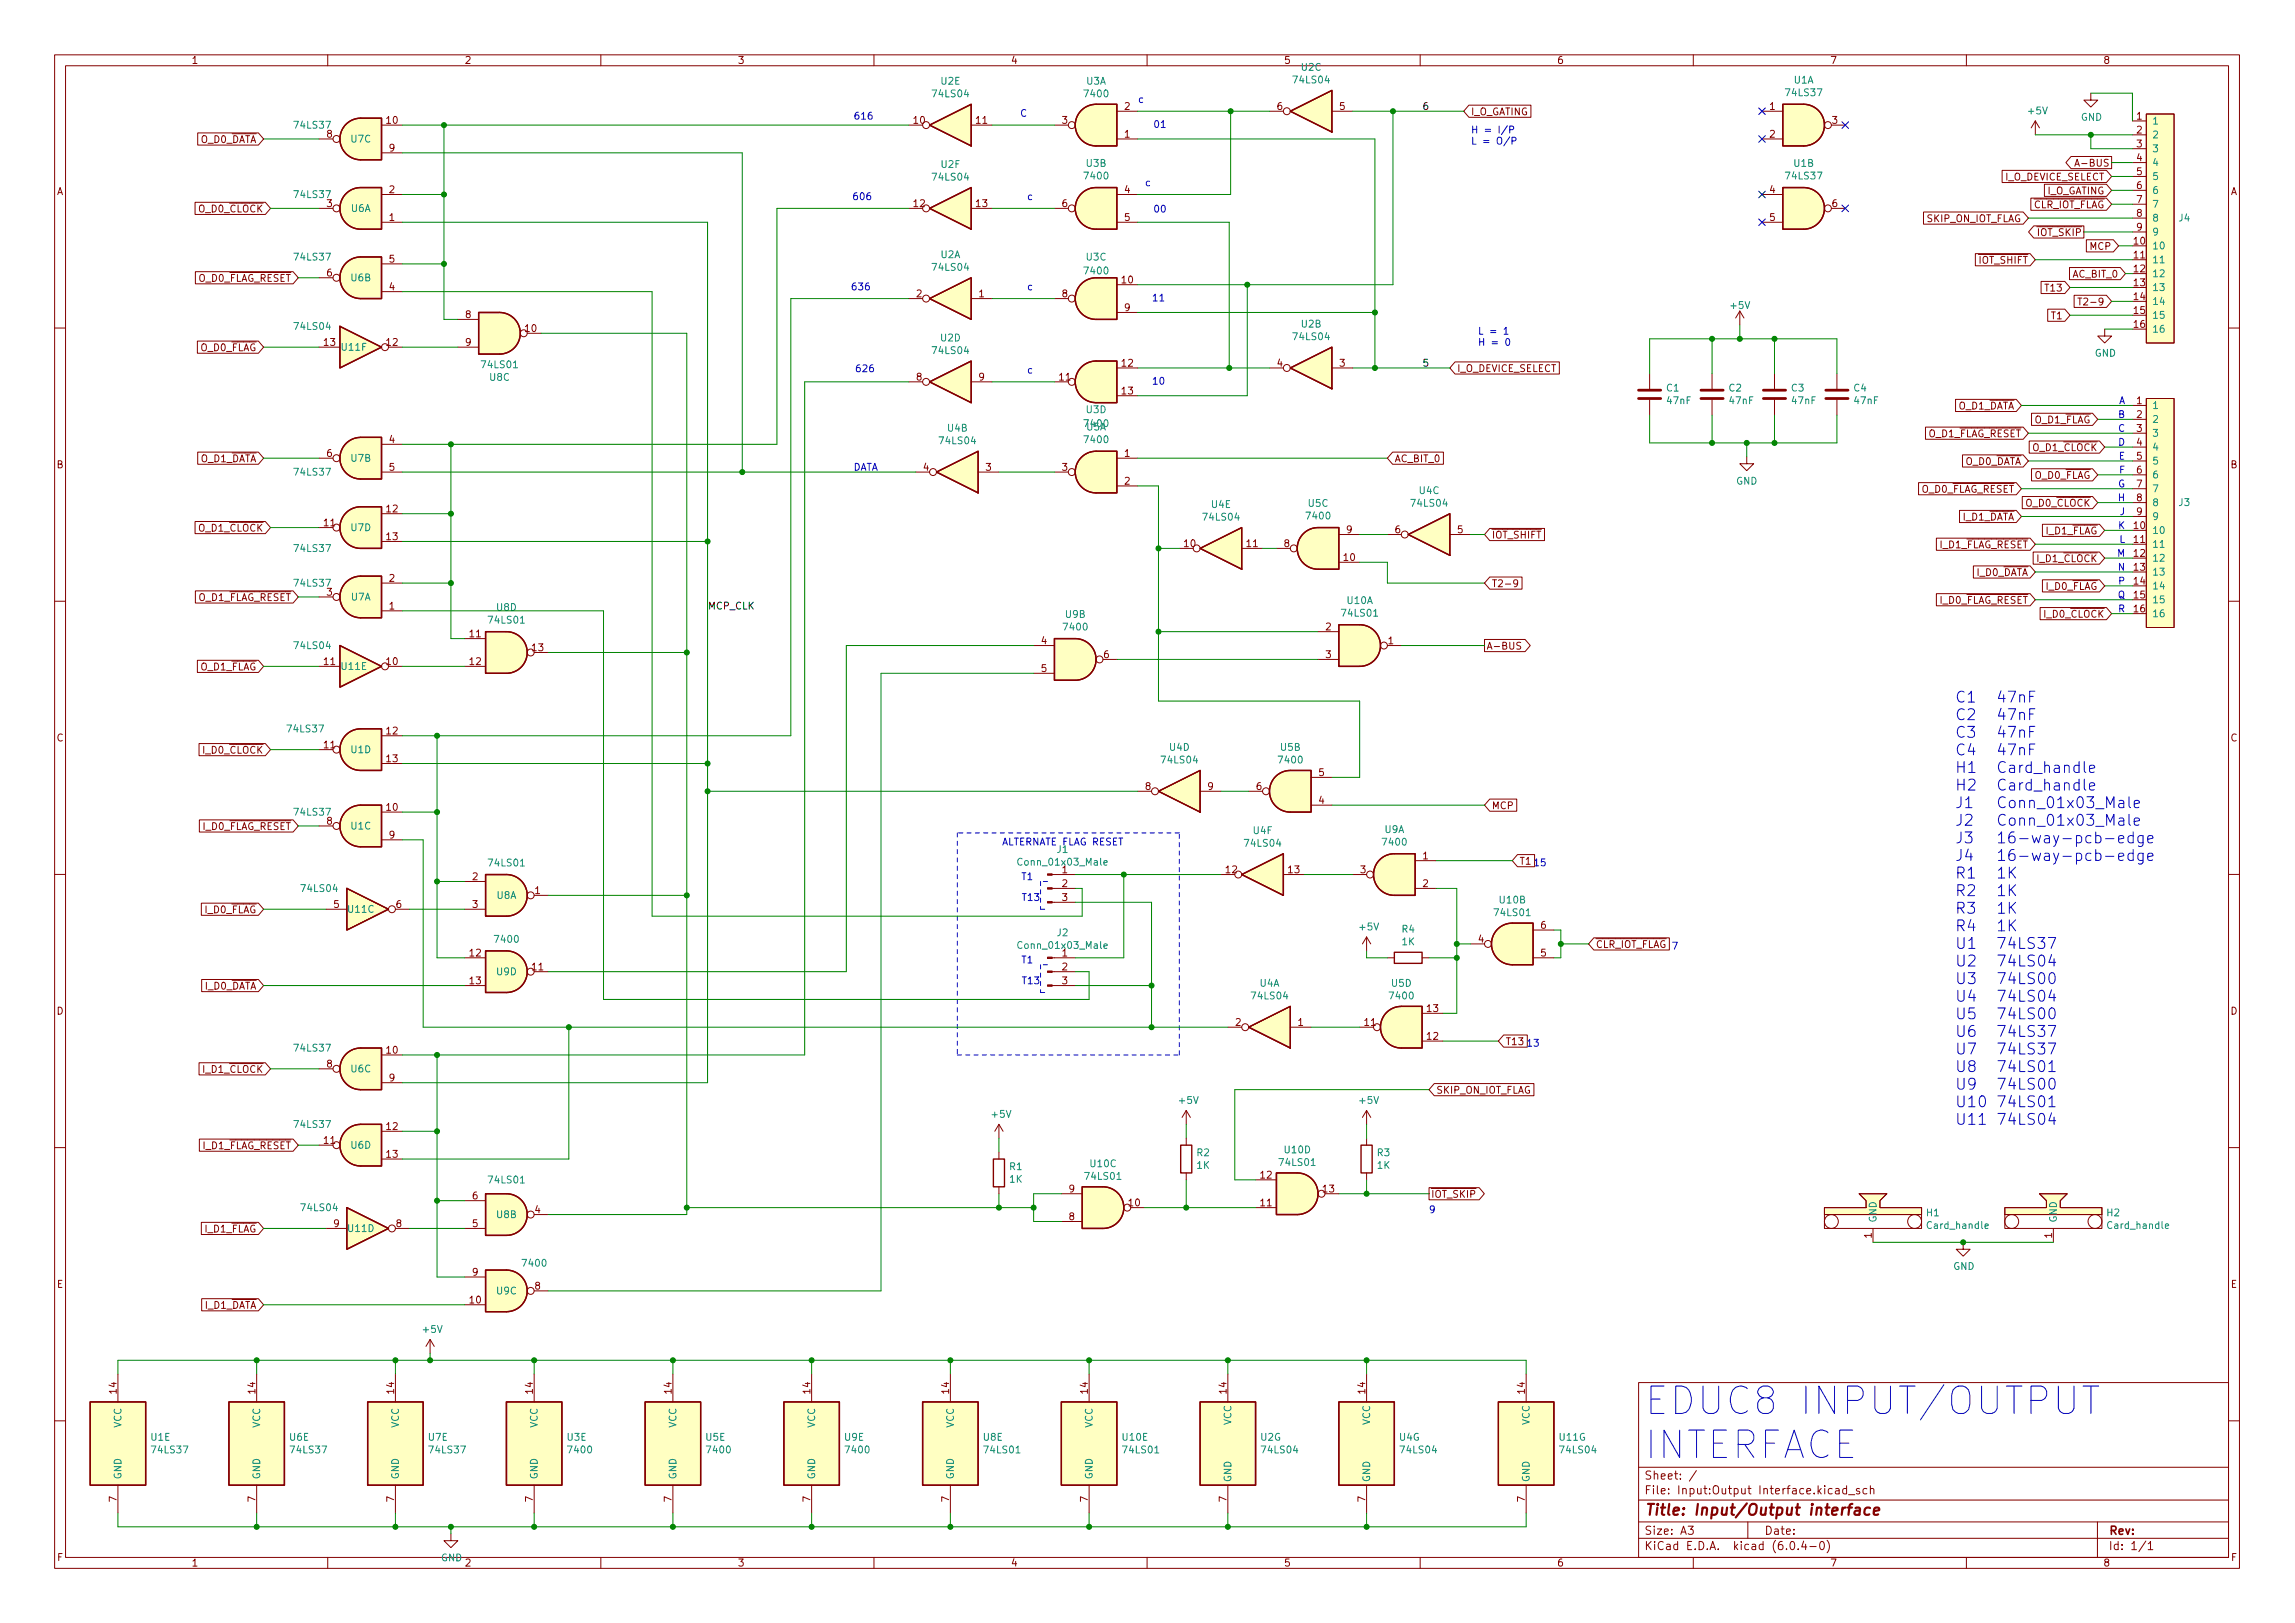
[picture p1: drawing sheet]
<svg xmlns="http://www.w3.org/2000/svg" width="420mm" height="297mm" viewBox="0 0 420 297" stroke-linecap="round" stroke-linejoin="round" font-family="sans-serif">
<defs><g id="words">
<g font-size="7" fill="#0000c2">
<text x="301" y="258.9">EDUC8 INPUT/OUTPUT</text>
<text x="301" y="267">INTERFACE</text>
</g>
<g font-size="2.8" fill="#0000c2">
<text x="357.9" y="128.6">C1 47nF</text>
<text x="357.9" y="131.8">C2 47nF</text>
<text x="357.9" y="135">C3 47nF</text>
<text x="357.9" y="138.3">C4 47nF</text>
<text x="357.9" y="141.5">H1 Card_handle</text>
<text x="357.9" y="144.7">H2 Card_handle</text>
<text x="357.9" y="147.9">J1 Conn_01x03_Male</text>
<text x="357.9" y="151.1">J2 Conn_01x03_Male</text>
<text x="357.9" y="154.4">J3 16-way-pcb-edge</text>
<text x="357.9" y="157.6">J4 16-way-pcb-edge</text>
<text x="357.9" y="160.8">R1 1K</text>
<text x="357.9" y="164">R2 1K</text>
<text x="357.9" y="167.2">R3 1K</text>
<text x="357.9" y="170.5">R4 1K</text>
<text x="357.9" y="173.7">U1 74LS37</text>
<text x="357.9" y="176.9">U2 74LS04</text>
<text x="357.9" y="180.1">U3 74LS00</text>
<text x="357.9" y="183.3">U4 74LS04</text>
<text x="357.9" y="186.6">U5 74LS00</text>
<text x="357.9" y="189.8">U6 74LS37</text>
<text x="357.9" y="193">U7 74LS37</text>
<text x="357.9" y="196.2">U8 74LS01</text>
<text x="357.9" y="199.4">U9 74LS00</text>
<text x="357.9" y="202.7">U10 74LS01</text>
<text x="357.9" y="205.9">U11 74LS04</text>
</g>
<text font-size="2.8" fill="#840000" x="301" y="277.3">Title: Input/Output interface</text>
<g font-size="2.1" fill="#840000">
<text x="301" y="273.5">File: Input:Output Interface.kicad_sch</text>
<text x="301" y="270.8">Sheet: /</text>
<text x="301" y="280.9">Size: A3</text>
<text x="323" y="280.9">Date:</text>
<text x="386" y="280.9">Rev:</text>
<text x="301" y="283.7">KiCad E.D.A. kicad (6.0.4-0)</text>
<text x="386" y="283.7">Id: 1/1</text>
</g>
<g font-size="1.8" fill="#840000">
<text x="35" y="11.7">1</text>
<text x="85" y="11.7">2</text>
<text x="135" y="11.7">3</text>
<text x="185" y="11.7">4</text>
<text x="235" y="11.7">5</text>
<text x="285" y="11.7">6</text>
<text x="335" y="11.7">7</text>
<text x="385" y="11.7">8</text>
<text x="70.8" y="22.6">10</text>
<text x="167.3" y="22.6">10</text>
<text x="178.7" y="22.6">11</text>
<text x="194.5" y="22.6">3</text>
<text x="205.9" y="20.1">2</text>
<text x="233.8" y="20.1">6</text>
<text x="245.3" y="20.1">5</text>
<text x="269.2" y="21.1">I_O_GATING</text>
<text x="324" y="20.1">1</text>
<text x="335.4" y="22.6">3</text>
<text x="391.2" y="21.9">1</text>
<text x="35.1" y="26.2">O_D0_~{DATA}</text>
<text x="59.8" y="25.2">8</text>
<text x="71.3" y="27.7">9</text>
<text x="205.9" y="25.2">1</text>
<text x="324" y="25.2">2</text>
<text x="391.2" y="24.4">2</text>
<text x="391.2" y="27">3</text>
<text x="391.2" y="29.5">4</text>
<text x="10.3" y="35.7">A</text>
<text x="71.3" y="35.3">2</text>
<text x="205.9" y="35.3">4</text>
<text x="324" y="35.3">4</text>
<text x="366.9" y="33">I_O_DEVICE_SELECT</text>
<text x="374.6" y="35.6">I_O_GATING</text>
<text x="380.7" y="30.5">A-BUS</text>
<text x="391.2" y="32">5</text>
<text x="391.2" y="34.6">6</text>
<text x="408.3" y="35.7">A</text>
<text x="35" y="38.9">O_D0_~{CLOCK}</text>
<text x="59.8" y="37.9">3</text>
<text x="71.3" y="40.4">1</text>
<text x="167.3" y="37.9">12</text>
<text x="178.7" y="37.9">13</text>
<text x="194.5" y="37.9">6</text>
<text x="205.9" y="40.4">5</text>
<text x="324" y="40.4">5</text>
<text x="335.4" y="37.9">6</text>
<text x="352.6" y="40.6">SKIP_ON_IOT_FLAG</text>
<text x="370.6" y="38.1">~{CLR_IOT_FLAG}</text>
<text x="391.2" y="37.1">7</text>
<text x="391.2" y="39.7">8</text>
<text x="371.8" y="43.2">~{IOT_SKIP}</text>
<text x="382.7" y="45.7">MCP</text>
<text x="390.7" y="44.7">10</text>
<text x="390.7" y="47.3">11</text>
<text x="391.2" y="42.2">9</text>
<text x="34.7" y="51.6">O_D0_~{FLAG_RESET}</text>
<text x="59.8" y="50.6">6</text>
<text x="71.3" y="53.1">4</text>
<text x="71.3" y="48">5</text>
<text x="205.4" y="51.9">10</text>
<text x="360.9" y="48.3">~{IOT_SHIFT}</text>
<text x="374.6" y="53.3">T13</text>
<text x="379.5" y="50.8">AC_BIT_0</text>
<text x="390.7" y="49.8">12</text>
<text x="390.7" y="52.4">13</text>
<text x="85.2" y="58.2">8</text>
<text x="167.8" y="54.4">2</text>
<text x="179.2" y="54.4">1</text>
<text x="194.5" y="54.4">8</text>
<text x="205.9" y="56.9">9</text>
<text x="375.6" y="58.4">T1</text>
<text x="381.7" y="55.9">T2-9</text>
<text x="390.7" y="54.9">14</text>
<text x="390.7" y="57.4">15</text>
<text x="390.7" y="60">16</text>
<text x="35.2" y="64.3">O_D0_~{FLAG}</text>
<text x="59.3" y="63.3">13</text>
<text x="70.8" y="63.3">12</text>
<text x="85.2" y="63.3">9</text>
<text x="96.2" y="60.7">10</text>
<text x="167.8" y="69.6">8</text>
<text x="179.2" y="69.6">9</text>
<text x="194" y="69.6">11</text>
<text x="205.4" y="67.1">12</text>
<text x="233.8" y="67.1">4</text>
<text x="245.3" y="67.1">3</text>
<text x="266.7" y="68.1">I_O_DEVICE_SELECT</text>
<text x="205.4" y="72.2">13</text>
<text x="356.9" y="74.9">O_D1_~{DATA}</text>
<text x="371" y="77.5">O_D1_~{FLAG}</text>
<text x="391.2" y="74">1</text>
<text x="391.2" y="76.5">2</text>
<text x="59.8" y="83.6">6</text>
<text x="71.3" y="81.1">4</text>
<text x="205.9" y="83.6">1</text>
<text x="351.4" y="80">O_D1_~{FLAG_RESET}</text>
<text x="370.8" y="82.6">O_D1_~{CLOCK}</text>
<text x="391.2" y="79">3</text>
<text x="391.2" y="81.6">4</text>
<text x="10.3" y="85.7">B</text>
<text x="35.1" y="84.6">O_D1_~{DATA}</text>
<text x="71.3" y="86.1">5</text>
<text x="169.1" y="86.1">4</text>
<text x="180.5" y="86.1">3</text>
<text x="194.5" y="86.1">3</text>
<text x="205.9" y="88.7">2</text>
<text x="255.3" y="84.6">AC_BIT_0</text>
<text x="358.2" y="85.1">O_D0_~{DATA}</text>
<text x="371" y="87.6">O_D0_~{FLAG}</text>
<text x="391.2" y="84.1">5</text>
<text x="391.2" y="86.7">6</text>
<text x="391.2" y="89.2">7</text>
<text x="408.3" y="85.7">B</text>
<text x="70.8" y="93.8">12</text>
<text x="350.1" y="90.2">O_D0_~{FLAG_RESET}</text>
<text x="357.8" y="95.3">I_D1_~{DATA}</text>
<text x="369.5" y="92.7">O_D0_~{CLOCK}</text>
<text x="391.2" y="91.7">8</text>
<text x="391.2" y="94.3">9</text>
<text x="35" y="97.3">O_D1_~{CLOCK}</text>
<text x="59.3" y="96.3">11</text>
<text x="70.8" y="98.8">13</text>
<text x="216.8" y="100.1">10</text>
<text x="228.3" y="100.1">11</text>
<text x="235.1" y="100.1">8</text>
<text x="246.5" y="97.6">9</text>
<text x="255.4" y="97.6">6</text>
<text x="266.8" y="97.6">5</text>
<text x="273" y="98.6">~{IOT_SHIFT}</text>
<text x="353.6" y="100.3">I_D1_~{FLAG_RESET}</text>
<text x="373.1" y="97.8">I_D1_~{FLAG}</text>
<text x="390.7" y="96.8">10</text>
<text x="390.7" y="99.4">11</text>
<text x="390.7" y="101.9">12</text>
<text x="71.3" y="106.5">2</text>
<text x="246" y="102.7">10</text>
<text x="273" y="107.4">T2-9</text>
<text x="360.3" y="105.4">I_D0_~{DATA}</text>
<text x="371.7" y="102.9">I_D1_~{CLOCK}</text>
<text x="373.1" y="108">I_D0_~{FLAG}</text>
<text x="390.7" y="104.4">13</text>
<text x="390.7" y="107">14</text>
<text x="34.7" y="110">O_D1_~{FLAG_RESET}</text>
<text x="59.8" y="109">3</text>
<text x="71.3" y="111.5">1</text>
<text x="353.6" y="110.5">I_D0_~{FLAG_RESET}</text>
<text x="372.9" y="113">I_D0_~{CLOCK}</text>
<text x="390.7" y="109.5">15</text>
<text x="390.7" y="112.1">16</text>
<text x="86" y="116.6">11</text>
<text x="97.4" y="119.2">13</text>
<text x="190.6" y="117.9">4</text>
<text x="242.7" y="115.4">2</text>
<text x="254.1" y="117.9">1</text>
<text x="272.1" y="118.9">A-BUS</text>
<text x="35.2" y="122.7">O_D1_~{FLAG}</text>
<text x="59.3" y="121.7">11</text>
<text x="70.8" y="121.7">10</text>
<text x="86" y="121.7">12</text>
<text x="190.6" y="123">5</text>
<text x="202.1" y="120.4">6</text>
<text x="242.7" y="120.4">3</text>
<text x="10.3" y="135.7">C</text>
<text x="35.9" y="137.9">I_D0_~{CLOCK}</text>
<text x="59.3" y="136.9">11</text>
<text x="70.8" y="134.4">12</text>
<text x="408.3" y="135.7">C</text>
<text x="70.8" y="139.5">13</text>
<text x="241.4" y="142">5</text>
<text x="70.8" y="148.4">10</text>
<text x="209.7" y="144.6">8</text>
<text x="221.1" y="144.6">9</text>
<text x="230" y="144.6">6</text>
<text x="241.4" y="147.1">4</text>
<text x="273" y="148.1">MCP</text>
<text x="35.5" y="151.9">I_D0_~{FLAG_RESET}</text>
<text x="59.8" y="150.9">8</text>
<text x="71.3" y="153.5">9</text>
<text x="86.5" y="161.1">2</text>
<text x="194.5" y="159.8">1</text>
<text x="224.4" y="159.8">12</text>
<text x="235.9" y="159.8">13</text>
<text x="249.1" y="159.8">3</text>
<text x="260.5" y="157.3">1</text>
<text x="278.1" y="158.2">T1</text>
<text x="36.1" y="167.1">I_D0_~{FLAG}</text>
<text x="61.1" y="166.2">5</text>
<text x="72.5" y="166.2">6</text>
<text x="86.5" y="166.2">3</text>
<text x="97.9" y="163.6">1</text>
<text x="194.5" y="162.3">2</text>
<text x="194.5" y="164.9">3</text>
<text x="260.5" y="162.3">2</text>
<text x="270.7" y="172.5">4</text>
<text x="282.1" y="170">6</text>
<text x="292.1" y="173.5">~{CLR_IOT_FLAG}</text>
<text x="86" y="175">12</text>
<text x="97.4" y="177.6">11</text>
<text x="194.5" y="175">1</text>
<text x="194.5" y="177.6">2</text>
<text x="282.1" y="175">5</text>
<text x="10.3" y="185.7">D</text>
<text x="36" y="181.1">I_D0_~{DATA}</text>
<text x="86" y="180.1">13</text>
<text x="194.5" y="180.1">3</text>
<text x="261.3" y="185.2">13</text>
<text x="408.3" y="185.7">D</text>
<text x="226.2" y="187.7">2</text>
<text x="237.6" y="187.7">1</text>
<text x="249.8" y="187.7">11</text>
<text x="261.3" y="190.3">12</text>
<text x="275.6" y="191.3">T13</text>
<text x="35.9" y="196.3">I_D1_~{CLOCK}</text>
<text x="59.8" y="195.4">8</text>
<text x="70.8" y="192.8">10</text>
<text x="71.3" y="197.9">9</text>
<text x="262.9" y="200.2">SKIP_ON_IOT_FLAG</text>
<text x="59.3" y="209.3">11</text>
<text x="70.8" y="206.8">12</text>
<text x="35.5" y="210.3">I_D1_~{FLAG_RESET}</text>
<text x="70.8" y="211.9">13</text>
<text x="230.8" y="215.7">12</text>
<text x="86.5" y="219.5">6</text>
<text x="195.7" y="218.2">9</text>
<text x="206.7" y="220.8">10</text>
<text x="230.8" y="220.8">11</text>
<text x="242.2" y="218.2">13</text>
<text x="261.9" y="219.2">~{IOT_SKIP}</text>
<text x="36.1" y="225.6">I_D1_~{FLAG}</text>
<text x="61.1" y="224.6">9</text>
<text x="72.5" y="224.6">8</text>
<text x="86.5" y="224.6">5</text>
<text x="97.9" y="222">4</text>
<text x="195.7" y="223.3">8</text>
<text x="342.6" y="226.6" transform="rotate(-90 342.6 226.6)">1</text>
<text x="375.7" y="226.6" transform="rotate(-90 375.7 226.6)">1</text>
<text x="86.5" y="233.5">9</text>
<text x="10.4" y="235.7">E</text>
<text x="36" y="239.5">I_D1_~{DATA}</text>
<text x="86" y="238.5">10</text>
<text x="97.9" y="236">8</text>
<text x="408.4" y="235.7">E</text>
<text x="21.3" y="255" transform="rotate(-90 21.3 255)">14</text>
<text x="46.7" y="255" transform="rotate(-90 46.7 255)">14</text>
<text x="72.1" y="255" transform="rotate(-90 72.1 255)">14</text>
<text x="97.5" y="255" transform="rotate(-90 97.5 255)">14</text>
<text x="122.9" y="255" transform="rotate(-90 122.9 255)">14</text>
<text x="148.3" y="255" transform="rotate(-90 148.3 255)">14</text>
<text x="173.7" y="255" transform="rotate(-90 173.7 255)">14</text>
<text x="199.1" y="255" transform="rotate(-90 199.1 255)">14</text>
<text x="224.5" y="255" transform="rotate(-90 224.5 255)">14</text>
<text x="249.9" y="255" transform="rotate(-90 249.9 255)">14</text>
<text x="279.1" y="255" transform="rotate(-90 279.1 255)">14</text>
<text x="21.3" y="274.8" transform="rotate(-90 21.3 274.8)">7</text>
<text x="46.7" y="274.8" transform="rotate(-90 46.7 274.8)">7</text>
<text x="72.1" y="274.8" transform="rotate(-90 72.1 274.8)">7</text>
<text x="97.5" y="274.8" transform="rotate(-90 97.5 274.8)">7</text>
<text x="122.9" y="274.8" transform="rotate(-90 122.9 274.8)">7</text>
<text x="148.3" y="274.8" transform="rotate(-90 148.3 274.8)">7</text>
<text x="173.7" y="274.8" transform="rotate(-90 173.7 274.8)">7</text>
<text x="199.1" y="274.8" transform="rotate(-90 199.1 274.8)">7</text>
<text x="224.5" y="274.8" transform="rotate(-90 224.5 274.8)">7</text>
<text x="249.9" y="274.8" transform="rotate(-90 249.9 274.8)">7</text>
<text x="279.1" y="274.8" transform="rotate(-90 279.1 274.8)">7</text>
<text x="10.4" y="285.7">F</text>
<text x="35" y="286.7">1</text>
<text x="85" y="286.7">2</text>
<text x="135" y="286.7">3</text>
<text x="185" y="286.7">4</text>
<text x="235" y="286.7">5</text>
<text x="285" y="286.7">6</text>
<text x="335" y="286.7">7</text>
<text x="385" y="286.7">8</text>
<text x="408.4" y="285.7">F</text>
</g>
<g font-size="1.8" fill="#008484">
<text x="170.9" y="17.8">74LS04</text>
<text x="172.3" y="15.5">U2E</text>
<text x="198.7" y="17.8">7400</text>
<text x="198.9" y="15.5">U3A</text>
<text x="236.9" y="15.3">74LS04</text>
<text x="238.3" y="12.9">U2C</text>
<text x="327.1" y="17.6">74LS37</text>
<text x="328.4" y="15.3">U1A</text>
<text x="54.1" y="23.5">74LS37</text>
<text x="371.4" y="20.9">+5V</text>
<text x="380.9" y="22.1">GND</text>
<text x="394" y="22.8">1</text>
<text x="64.3" y="26.1">U7C</text>
<text x="394" y="25.3">2</text>
<text x="394" y="27.8">3</text>
<text x="170.9" y="33">74LS04</text>
<text x="172.3" y="30.7">U2F</text>
<text x="198.7" y="32.8">7400</text>
<text x="198.9" y="30.5">U3B</text>
<text x="327.1" y="32.8">74LS37</text>
<text x="328.4" y="30.5">U1B</text>
<text x="394" y="30.4">4</text>
<text x="394" y="32.9">5</text>
<text x="394" y="35.5">6</text>
<text x="54.1" y="36.2">74LS37</text>
<text x="64.3" y="38.8">U6A</text>
<text x="394" y="38">7</text>
<text x="394" y="40.5">8</text>
<text x="398.9" y="40.5">J4</text>
<text x="54.1" y="47.7">74LS37</text>
<text x="172.2" y="47.2">U2A</text>
<text x="198.9" y="47.7">U3C</text>
<text x="394" y="45.6">10</text>
<text x="394" y="43.1">9</text>
<text x="64.3" y="51.5">U6B</text>
<text x="170.9" y="49.5">74LS04</text>
<text x="198.7" y="50.2">7400</text>
<text x="394" y="48.2">11</text>
<text x="394" y="50.7">12</text>
<text x="394" y="53.2">13</text>
<text x="238.3" y="59.9">U2B</text>
<text x="316.9" y="56.5">+5V</text>
<text x="394" y="55.8">14</text>
<text x="394" y="58.3">15</text>
<text x="54.1" y="60.4">74LS04</text>
<text x="62.6" y="64.2">U11F</text>
<text x="170.9" y="64.8">74LS04</text>
<text x="172.2" y="62.5">U2D</text>
<text x="236.9" y="62.2">74LS04</text>
<text x="383.5" y="65.3">GND</text>
<text x="394" y="60.9">16</text>
<text x="88.3" y="67.4">74LS01</text>
<text x="89.7" y="69.7">U8C</text>
<text x="305.1" y="71.6">C1</text>
<text x="316.5" y="71.6">C2</text>
<text x="328" y="71.6">C3</text>
<text x="339.4" y="71.6">C4</text>
<text x="198.9" y="75.6">U3D</text>
<text x="305.3" y="74">47nF</text>
<text x="316.7" y="74">47nF</text>
<text x="328.1" y="74">47nF</text>
<text x="339.6" y="74">47nF</text>
<text x="394" y="74.8">1</text>
<text x="394" y="77.4">2</text>
<text x="172.2" y="81.3">74LS04</text>
<text x="173.5" y="79">U4B</text>
<text x="198.7" y="81.1">7400</text>
<text x="198.7" y="78.1">7400</text>
<text x="198.9" y="78.8">U5A</text>
<text x="394" y="79.9">3</text>
<text x="394" y="82.5">4</text>
<text x="54.1" y="87">74LS37</text>
<text x="64.3" y="84.5">U7B</text>
<text x="317.8" y="88.7">GND</text>
<text x="394" y="85">5</text>
<text x="394" y="87.5">6</text>
<text x="220.4" y="95.3">74LS04</text>
<text x="221.8" y="92.9">U4E</text>
<text x="239.3" y="95.1">7400</text>
<text x="239.5" y="92.7">U5C</text>
<text x="258.5" y="92.7">74LS04</text>
<text x="259.9" y="90.4">U4C</text>
<text x="394" y="90.1">7</text>
<text x="394" y="92.6">8</text>
<text x="394" y="95.2">9</text>
<text x="398.9" y="92.6">J3</text>
<text x="54.1" y="101">74LS37</text>
<text x="64.3" y="97.2">U7D</text>
<text x="394" y="97.7">10</text>
<text x="394" y="100.2">11</text>
<text x="54.1" y="107.4">74LS37</text>
<text x="394" y="102.8">12</text>
<text x="394" y="105.3">13</text>
<text x="394" y="107.9">14</text>
<text x="64.3" y="109.9">U7A</text>
<text x="90.9" y="111.8">U8D</text>
<text x="195.1" y="113.1">U9B</text>
<text x="245.8" y="112.8">74LS01</text>
<text x="246.7" y="110.5">U10A</text>
<text x="394" y="110.4">15</text>
<text x="394" y="112.9">16</text>
<text x="54.1" y="118.8">74LS04</text>
<text x="89.6" y="114.1">74LS01</text>
<text x="194.9" y="115.4">7400</text>
<text x="62.6" y="122.6">U11E</text>
<text x="52.8" y="134">74LS37</text>
<text x="64.3" y="137.8">U1D</text>
<text x="214.1" y="137.4">U4D</text>
<text x="234.5" y="137.4">U5B</text>
<text x="212.8" y="139.7">74LS04</text>
<text x="234.3" y="139.7">7400</text>
<text x="54.1" y="149.3">74LS37</text>
<text x="64.3" y="151.8">U1C</text>
<text x="228" y="155">74LS04</text>
<text x="229.5" y="152.6">U4F</text>
<text x="253.3" y="154.7">7400</text>
<text x="253.5" y="152.4">U9A</text>
<text x="89.6" y="158.6">74LS01</text>
<text x="186.8" y="158.4">Conn_01x03_Male</text>
<text x="193.5" y="156.1">J1</text>
<text x="55.3" y="163.2">74LS04</text>
<text x="63.8" y="167">U11C</text>
<text x="90.9" y="164.5">U8A</text>
<text x="273.8" y="167.7">74LS01</text>
<text x="274.6" y="165.3">U10B</text>
<text x="90.7" y="172.5">7400</text>
<text x="186.8" y="173.6">Conn_01x03_Male</text>
<text x="193.5" y="171.3">J2</text>
<text x="249" y="170.3">+5V</text>
<text x="256.7" y="170.7">R4</text>
<text x="256.7" y="173">1K</text>
<text x="90.9" y="178.5">U9D</text>
<text x="229.3" y="182.9">74LS04</text>
<text x="230.6" y="180.6">U4A</text>
<text x="254.6" y="182.9">7400</text>
<text x="254.8" y="180.6">U5D</text>
<text x="54.1" y="192.4">74LS37</text>
<text x="64.3" y="196.3">U6C</text>
<text x="216" y="202">+5V</text>
<text x="249" y="202">+5V</text>
<text x="54.1" y="206.4">74LS37</text>
<text x="181.7" y="204.6">+5V</text>
<text x="64.3" y="210.2">U6D</text>
<text x="184.8" y="214.1">R1</text>
<text x="198.8" y="215.9">74LS01</text>
<text x="199.7" y="213.6">U10C</text>
<text x="219.1" y="211.6">R2</text>
<text x="219.1" y="213.9">1K</text>
<text x="234.4" y="213.4">74LS01</text>
<text x="235.2" y="211.1">U10D</text>
<text x="252.2" y="211.6">R3</text>
<text x="252.2" y="213.9">1K</text>
<text x="55.3" y="221.7">74LS04</text>
<text x="89.6" y="216.6">74LS01</text>
<text x="184.8" y="216.4">1K</text>
<text x="63.8" y="225.5">U11D</text>
<text x="90.9" y="222.9">U8B</text>
<text x="343.5" y="223.8" transform="rotate(-90 343.5 223.8)">GND</text>
<text x="352.7" y="222.6">H1</text>
<text x="353.1" y="224.9">Card_handle</text>
<text x="376.6" y="223.8" transform="rotate(-90 376.6 223.8)">GND</text>
<text x="385.7" y="222.6">H2</text>
<text x="386.1" y="224.9">Card_handle</text>
<text x="95.8" y="231.8">7400</text>
<text x="357.6" y="232.4">GND</text>
<text x="90.9" y="236.9">U9C</text>
<text x="77.5" y="243.9">+5V</text>
<text x="22.2" y="261.3" transform="rotate(-90 22.2 261.3)">VCC</text>
<text x="27.6" y="263.7">U1E</text>
<text x="47.6" y="261.3" transform="rotate(-90 47.6 261.3)">VCC</text>
<text x="53" y="263.7">U6E</text>
<text x="73" y="261.3" transform="rotate(-90 73 261.3)">VCC</text>
<text x="78.4" y="263.7">U7E</text>
<text x="98.4" y="261.3" transform="rotate(-90 98.4 261.3)">VCC</text>
<text x="103.8" y="263.7">U3E</text>
<text x="123.8" y="261.3" transform="rotate(-90 123.8 261.3)">VCC</text>
<text x="129.2" y="263.7">U5E</text>
<text x="149.2" y="261.3" transform="rotate(-90 149.2 261.3)">VCC</text>
<text x="154.6" y="263.7">U9E</text>
<text x="174.6" y="261.3" transform="rotate(-90 174.6 261.3)">VCC</text>
<text x="180" y="263.7">U8E</text>
<text x="200" y="261.3" transform="rotate(-90 200 261.3)">VCC</text>
<text x="205.5" y="263.7">U10E</text>
<text x="225.4" y="260.8" transform="rotate(-90 225.4 260.8)">VCC</text>
<text x="230.8" y="263.7">U2G</text>
<text x="250.8" y="260.8" transform="rotate(-90 250.8 260.8)">VCC</text>
<text x="256.2" y="263.7">U4G</text>
<text x="280" y="260.8" transform="rotate(-90 280 260.8)">VCC</text>
<text x="285.5" y="263.7">U11G</text>
<text x="28" y="266">74LS37</text>
<text x="53.4" y="266">74LS37</text>
<text x="78.8" y="266">74LS37</text>
<text x="104.2" y="266">7400</text>
<text x="129.6" y="266">7400</text>
<text x="155" y="266">7400</text>
<text x="180.4" y="266">74LS01</text>
<text x="205.8" y="266">74LS01</text>
<text x="231.2" y="266">74LS04</text>
<text x="256.6" y="266">74LS04</text>
<text x="285.8" y="266">74LS04</text>
<text x="22.2" y="270.8" transform="rotate(-90 22.2 270.8)">GND</text>
<text x="47.6" y="270.8" transform="rotate(-90 47.6 270.8)">GND</text>
<text x="73" y="270.8" transform="rotate(-90 73 270.8)">GND</text>
<text x="98.4" y="270.8" transform="rotate(-90 98.4 270.8)">GND</text>
<text x="123.8" y="270.8" transform="rotate(-90 123.8 270.8)">GND</text>
<text x="149.2" y="270.8" transform="rotate(-90 149.2 270.8)">GND</text>
<text x="174.6" y="270.8" transform="rotate(-90 174.6 270.8)">GND</text>
<text x="200" y="270.8" transform="rotate(-90 200 270.8)">GND</text>
<text x="225.4" y="271.3" transform="rotate(-90 225.4 271.3)">GND</text>
<text x="250.8" y="271.3" transform="rotate(-90 250.8 271.3)">GND</text>
<text x="280" y="271.3" transform="rotate(-90 280 271.3)">GND</text>
<text x="80.7" y="285.7">GND</text>
</g>
<g font-size="1.8" fill="#0000c2">
<text x="156.2" y="21.9">616</text>
<text x="186.7" y="21.4">C</text>
<text x="208.3" y="18.8">c</text>
<text x="211.1" y="23.4">01</text>
<text x="269.2" y="24.4">H = I/P</text>
<text x="269.2" y="26.4">L = O/P</text>
<text x="209.5" y="34.1">c</text>
<text x="156" y="36.6">606</text>
<text x="188" y="36.6">c</text>
<text x="211.1" y="38.9">00</text>
<text x="155.7" y="53.1">636</text>
<text x="188" y="53.1">c</text>
<text x="210.8" y="55.1">11</text>
<text x="270.5" y="61.2">L = 1</text>
<text x="270.5" y="63.3">H = 0</text>
<text x="156.5" y="68.1">626</text>
<text x="188" y="68.4">c</text>
<text x="210.8" y="70.4">10</text>
<text x="387.9" y="76.5">B</text>
<text x="387.9" y="73.9">A</text>
<text x="387.9" y="81.6">D</text>
<text x="387.9" y="79">C</text>
<text x="156.2" y="86.1">DATA</text>
<text x="387.8" y="89.2">G</text>
<text x="387.9" y="84.1">E</text>
<text x="388" y="86.6">F</text>
<text x="387.9" y="91.7">H</text>
<text x="388.1" y="94.3">J</text>
<text x="387.7" y="101.9">M</text>
<text x="387.9" y="96.8">K</text>
<text x="388" y="99.3">L</text>
<text x="387.9" y="104.4">N</text>
<text x="387.9" y="107">P</text>
<text x="387.8" y="109.5">Q</text>
<text x="387.9" y="112">R</text>
<text x="183.3" y="154.7">ALTERNATE FLAG RESET</text>
<text x="187.2" y="161.1">T1</text>
<text x="281.2" y="158.5">15</text>
<text x="187.5" y="164.9">T13</text>
<text x="306.4" y="173.8">7</text>
<text x="187.2" y="176.3">T1</text>
<text x="187.5" y="180.1">T13</text>
<text x="280" y="191.5">13</text>
<text x="261.9" y="222">9</text>
</g>
<g font-size="1.8">
<text x="260.3" y="20.1">6</text>
<text x="260.3" y="67.1">5</text>
<text x="129.5" y="111.5">MCP_CLK</text>
</g>
</g></defs>
<g fill="none" stroke="#840000" stroke-width=".18">
<path d="M10 10h400v277h-400zM12 12h396v273h-396zM60 10v2M110 10v2M160 10v2M210 10v2M260 10v2M268.9 19.2h11.4v2.3h-11.4l-.9-1.1zM310 10v2M360 10v2M382.8 17.1v1.2h1.2l-1.2 1.3-1.3-1.3h1.3M35.7 37h12.9l.9 1.1-.9 1.1h-12.9z"/>
<path d="M36.2 24.3h11.1l1 1.1-1 1.1h-11.1zM58.4 25.4h2.6M58.4 38.1h2.6M69.8 22.9h3.9M69.8 35.6h3.9M69.8 28h3.9M166.4 22.9h2.5M166.4 38.1h2.5M177.8 22.9h3.8M177.8 38.1h3.8M193 22.9h2.6M193 38.1h2.6"/>
<path d="M204.5 20.4h3.8M204.5 25.4h3.8M204.5 35.6h3.8M232.4 20.4h2.5M243.8 20.4h3.8M322.6 20.4h3.8M322.6 25.4h3.8M322.6 35.6h3.8M335.3 22.9h2.5M335.3 38.1h2.5M352.1 38.8h18.3l.9 1.1-.9 1.1h-18.3zM366.5 31.2h19.1l1 1.1-1 1.1h-19.1z"/>
<path d="M371.8 36.3h13.8l1 1.1-1 1.1h-13.8zM372.6 22.1l-.7 1.3M372.6 22.1v2.6M372.6 22.1l.8 1.3M374.3 33.7h11.3l1 1.1-1 1.1h-11.3zM379.2 28.6h7.4v2.3h-7.4l-1-1.1zM379.8 30.4l.5-1.2 .4 1.2M380 30.1h.6M390.4 22.1h2.5M390.4 24.7h2.5M390.4 27.2h2.5M390.4 29.8h2.5"/>
<path d="M390.4 32.3h2.5M390.4 34.8h2.5M390.4 37.4h2.5M390.4 39.9h2.5M392.9 20.9h5.1v41.9h-5.1zM35.8 49.7h17.9l.9 1.1-.9 1.1h-17.9zM58.4 50.8h2.6M69.8 40.7h3.9M69.8 53.4h3.9M69.8 48.3h3.9M83.8 58.5h3.8M166.4 54.6h2.5"/>
<path d="M177.8 54.6h3.8M193 54.6h2.6M204.5 40.7h3.8M204.5 52.1h3.8M204.5 57.2h3.8M318.5 56.9l-.7 1.3M318.5 56.9v2.6M318.5 56.9l.8 1.3M322.6 40.7h3.8M361.6 46.4h10.1l.9 1.1-.9 1.1h-10.1zM372.3 41.3h9.2v2.3h-9.2l-.9-1.1zM373.7 51.5h4.3l1 1.1-1 1.1h-4.3z"/>
<path d="M374.9 56.6h3.1l1 1.1-1 1.1h-3.1zM378.9 49h9.3l.9 1.1-.9 1.1h-9.3zM379.7 54h5.9l1 1.2-1 1.1h-5.9zM380.4 54.5h.7M380.8 54.5v1.3M382 43.9h4.9l1 1.1-1 1.1h-4.9zM390.4 47.5h2.5M390.4 42.5h2.5M10 60h2M36.1 62.4h11.2l1 1.1-1 1.1h-11.2zM58.4 63.5h3.8M71.1 63.5h2.6"/>
<path d="M83.8 63.5h3.8M96.5 61h2.6M166.4 69.9h2.5M177.8 69.9h3.8M193 69.9h2.6M204.5 67.3h3.8M204.5 72.4h3.8M232.4 67.3h2.5M243.8 67.3h3.8M266.4 66.2h19.1v2.3h-19.1l-1-1.2zM302 68.4v2.8M302 73.2v2.8"/>
<path d="M313.4 68.4v2.8M313.4 73.2v2.8M324.9 68.4v2.8M324.9 73.2v2.8M336.3 68.4v2.8M336.3 73.2v2.8M352.5 78.2h17.9l.9 1.1-.9 1.1h-17.9zM358 73.1h11.1l1 1.1-1 1.1h-11.1zM371.9 75.6h11.2l.9 1.1-.9 1.2h-11.2zM385.3 60.2v1.3h1.3l-1.3 1.3-1.3-1.3h1.3M390.4 74.2h2.5M390.4 76.7h2.5"/>
<path d="M390.4 79.3h2.5M392.9 72.9h5.1v41.9h-5.1zM408 60h2M35.7 95.4h12.9l.9 1.2-.9 1.1h-12.9zM36.2 82.7h11.1l1 1.2-1 1.1h-11.1zM58.4 83.9h2.6M58.4 96.6h2.6M69.8 86.4h3.9M69.8 94h3.9M69.8 99.1h3.9M69.8 81.3h3.9M167.6 86.4h2.6"/>
<path d="M179.1 86.4h3.8M193 86.4h2.6M204.5 83.9h3.8M204.5 88.9h3.8M245.1 97.8h3.8M254 97.8h2.5M255 82.7h9.3v2.3h-9.3l-1-1.1zM265.4 97.8h3.8M272.7 96.7h10.1v2.2h-10.1l-.9-1.1zM319.8 83.6v1.3h1.3l-1.3 1.2-1.3-1.2h1.3M351.2 88.3h17.9l1 1.1-1 1.2h-17.9zM354.5 98.5h17.2l.9 1.1-.9 1.1h-17.2z"/>
<path d="M358.7 93.4h10.4l1 1.1-1 1.1h-10.4zM359.3 83.3h11.1l.9 1.1-.9 1.1h-11.1zM370.2 90.9h12.9l.9 1.1-.9 1.1h-12.9zM371.5 80.7h12.9l.9 1.1-.9 1.1h-12.9zM371.9 85.8h11.2l.9 1.1-.9 1.1h-11.2zM373.9 96h10.5l.9 1.1-.9 1.1h-10.5zM390.4 99.6h2.5M390.4 81.8h2.5M390.4 84.4h2.5M390.4 86.9h2.5M390.4 89.4h2.5M390.4 92h2.5"/>
<path d="M390.4 94.5h2.5M10 110h2M35.8 108.1h17.9l.9 1.2-.9 1.1h-17.9zM58.4 109.3h2.6M69.8 111.8h3.9M69.8 106.7h3.9M85.1 116.9h3.8M97.8 119.4h2.5M189.2 118.1h3.8M215.9 100.4h2.5M227.3 100.4h3.8M233.7 100.4h2.5"/>
<path d="M241.3 115.6h3.8M245.1 102.9h3.8M254 118.1h2.5M271.8 117h7.4l1 1.1-1 1.2h-7.4zM272.7 105.6h5.9v2.2h-5.9l-.9-1.1zM277.8 106.7l-.2 .2-.4-.1-.1-.1v-.3l.3-.3h.2l.2 .3a.84 .84 0 0 1-.3 1h-.3M278.4 117.6l-.5-.1-.2 .2v.3l.6 .3 .1 .3-.2 .2h-.5M354.5 108.7h17.2l.9 1.1-.9 1.1h-17.2zM361.3 103.6h10.4l.9 1.1-.9 1.1h-10.4zM372.2 101h12.2l.9 1.1-.9 1.2h-12.2zM373.5 111.2h12.1l1 1.1-1 1.1h-12.1zM373.9 106.1h10.5l.9 1.1-.9 1.1h-10.5z"/>
<path d="M408 110h2M36.1 120.8h11.2l1 1.2-1 1.1h-11.2zM36.4 136.1h12.2l.9 1.1-.9 1.1h-12.2zM58.4 122h3.8M58.4 137.2h2.6M69.8 134.7h3.9M69.8 139.7h3.9M71.1 122h2.6M85.1 122h3.8M189.2 123.2h3.8M201.9 120.7h2.6M241.3 120.7h3.8"/>
<path d="M36.5 150.1h17.2l.9 1.1-.9 1.1h-17.2zM58.4 151.2h2.6M69.8 148.6h3.9M69.8 153.7h3.9M208.3 144.8h2.5M219.7 144.8h3.8M228.6 144.8h2.5M240 147.4h3.8M240 142.3h3.8M259.1 157.5h3.8M272.7 146.2h5v2.3h-5l-.9-1.1zM277.8 156.4h3.1v2.2h-3.1l-.9-1.1z"/>
<path d="M10 160h2M36.9 165.3h10.4l1 1.1-1 1.1h-10.4zM36.9 179.3h10.4l1 1.1-1 1.1h-10.4zM59.7 166.4h3.8M72.4 166.4h2.5M85.1 175.3h3.8M85.1 166.4h3.8M85.1 161.3h3.8M97.8 177.8h2.5M97.8 163.9h2.5M192.6 160.1h4.2M192.6 175.3h4.2"/>
<path d="M192.6 162.6h4.2M192.6 177.8h4.2M192.6 165.1h4.2M223.5 160.1h2.6M234.9 160.1h3.9M247.6 160.1h2.6M250.2 171.5l-.8 1.3M250.2 171.5v2.5M250.2 171.5l.8 1.3M254 175.3h1.3M259.1 162.6h3.8M260.3 175.3h1.3"/>
<path d="M269.2 172.8h2.6M280.7 175.3h3.8M280.7 170.2h3.8M291.8 171.6h13.8v2.3h-13.8l-1-1.1zM408 160h2M36.4 194.5h12.2l.9 1.1-.9 1.1h-12.2zM58.4 195.6h2.6M69.8 193.1h3.9M69.8 198.2h3.9M85.1 180.4h3.8M192.6 180.4h4.2M224.8 188h2.5"/>
<path d="M236.2 188h3.8M248.9 188h2.6M260.3 190.5h3.9M260.3 185.5h3.9M262.6 198.3h18.2v2.2h-18.2l-1-1.1zM275.3 189.4h4.3v2.2h-4.3l-1-1.1zM10 210h2M36.5 208.5h17.2l.9 1.1-.9 1.1h-17.2zM58.4 209.6h2.6M69.8 207h3.9M69.8 212.1h3.9M85.1 219.7h3.8"/>
<path d="M182.9 205.8v2.5M182.9 210.9v1.2M182.9 217.2v1.3M182.9 205.8l-.8 1.2M182.9 205.8l.7 1.2M194.3 218.5h3.8M217.2 203.2v2.6M217.2 208.3v1.3M217.2 214.7v1.2M217.2 203.2l-.8 1.3M217.2 203.2l.7 1.3M229.9 215.9h3.8"/>
<path d="M242.6 218.5h2.5M250.2 203.2v2.6M250.2 208.3v1.3M250.2 214.7v1.2M250.2 203.2l-.8 1.3M250.2 203.2l.8 1.3M261.6 217.4h9.2l.9 1.1-.9 1.1h-9.2zM408 210h2M36.9 223.7h10.4l1 1.1-1 1.1h-10.4zM36.9 237.7h10.4l1 1.1-1 1.1h-10.4zM59.7 224.8h3.8M72.4 224.8h2.5"/>
<path d="M85.1 224.8h3.8M85.1 238.8h3.8M85.1 233.7h3.8M97.8 222.3h2.5M97.8 236.3h2.5M194.3 223.6h3.8M207 221h2.5M229.9 221h3.8M334 221h7.6v-1.3l-1.2-1.2h5l-1.2 1.2v1.3h7.6v1.3h-17.8zM334 222.3v2.5h17.8v-2.5M342.9 224.8v2.6M359.4 227.4v1.2h1.3l-1.3 1.3-1.3-1.3h1.3"/>
<path d="M367 221h7.6v-1.3l-1.2-1.2h5.1l-1.3 1.2v1.3h7.6v1.3h-17.8zM367 222.3v2.5h17.8v-2.5M375.9 224.8v2.6M21.6 251.5v5.1M47 251.5v5.1M72.4 251.5v5.1M78.7 245.1l-.7 1.3M78.7 245.1v2.6M78.7 245.1l.8 1.3M97.8 251.5v5.1M123.2 251.5v5.1M148.6 251.5v5.1"/>
<path d="M174 251.5v5.1M199.4 251.5v5.1M224.8 251.5v5.1M250.2 251.5v5.1M279.4 251.5v5.1M300 253h108v32h-108zM10 260h2M21.6 271.8v5.1M47 271.8v5.1M72.4 271.8v5.1M97.8 271.8v5.1M123.2 271.8v5.1"/>
<path d="M148.6 271.8v5.1M174 271.8v5.1M199.4 271.8v5.1M224.8 271.8v5.1M250.2 271.8v5.1M279.4 271.8v5.1M300 278.5h108M300 274.5h108M300 268.5h108M309.1 279.3h.9l-.5 .6 .4 .1v.7l-.2 .1h-.4l-.2-.1M310.6 269.1l-1.3 2M320 278.5v3"/>
<path d="M336.1 272.5h.5l.1 .9M336.7 272.8h-.5a.29 .29 0 0 0-.2 .3 .29 .29 0 0 0 .2 .3l.5-.1M338.1 272.5l-.5-.1-.2 .3v.4l.1 .2h.6M338.1 271.9v1.5M338.4 273.6h1.2M340.4 272.5l-.3-.1-.2 .2v.2l.5 .2v.3h-.5M341.8 272.5l-.4-.1-.3 .3v.4l.1 .2h.6M342.4 272.6l.2-.2 .4 .1 .1 .9M342.4 271.9v1.5M384 278.5v6.5M408 260h2M60 285v2"/>
<path d="M82.5 280.7v1.3h1.3l-1.3 1.2-1.2-1.2h1.2M110 285v2M160 285v2M210 285v2M260 285v2M300 281.5h108M310 285v2M327.9 282.2l.2-.1a.8 .8 0 0 1 .5 .8 .8 .8 0 0 1-.5 .7 1 1 0 0 1-.2-1.4zM329.2 283.5v.1M330.2 282l-.3 1.1h.9M330.6 282.6v1M331.4 283h1.1"/>
<path d="M333.3 282.3l.2-.2a.8 .8 0 0 1 .5 .8 .8 .8 0 0 1-.5 .7l-.2-.1-.2-.5zM334.5 281.9a1.72 1.72 0 0 1 0 2.3M360 285v2M392.9 282l-1.3 2M393.3 282.5l.4-.4v1.5M393.3 283.6h.8"/>
<circle cx="61.6" cy="25.4" r=".63"/>
<circle cx="61.6" cy="38.1" r=".63"/>
<circle cx="169.5" cy="22.9" r=".63"/>
<circle cx="169.5" cy="38.1" r=".63"/>
<circle cx="196.2" cy="38.1" r=".63"/>
<circle cx="196.2" cy="22.9" r=".63"/>
<circle cx="235.6" cy="20.4" r=".63"/>
<circle cx="334.6" cy="22.9" r=".63"/>
<circle cx="334.6" cy="38.1" r=".63"/>
<circle cx="61.6" cy="50.8" r=".63"/>
<circle cx="169.5" cy="54.6" r=".63"/>
<circle cx="196.2" cy="54.6" r=".63"/>
<circle cx="70.5" cy="63.5" r=".63"/>
<circle cx="95.9" cy="61" r=".63"/>
<circle cx="169.5" cy="69.9" r=".63"/>
<circle cx="196.2" cy="69.9" r=".63"/>
<circle cx="235.6" cy="67.3" r=".63"/>
<circle cx="61.6" cy="96.6" r=".63"/>
<circle cx="61.6" cy="83.9" r=".63"/>
<circle cx="170.8" cy="86.4" r=".63"/>
<circle cx="196.2" cy="86.4" r=".63"/>
<circle cx="257.2" cy="97.8" r=".63"/>
<circle cx="61.6" cy="109.3" r=".63"/>
<circle cx="97.2" cy="119.4" r=".63"/>
<circle cx="219.1" cy="100.4" r=".63"/>
<circle cx="236.9" cy="100.4" r=".63"/>
<circle cx="253.4" cy="118.1" r=".63"/>
<circle cx="61.6" cy="137.2" r=".63"/>
<circle cx="70.5" cy="122" r=".63"/>
<circle cx="201.3" cy="120.7" r=".63"/>
<circle cx="61.6" cy="151.2" r=".63"/>
<circle cx="211.5" cy="144.8" r=".63"/>
<circle cx="231.8" cy="144.8" r=".63"/>
<circle cx="71.8" cy="166.4" r=".63"/>
<circle cx="97.2" cy="177.8" r=".63"/>
<circle cx="97.2" cy="163.9" r=".63"/>
<circle cx="226.7" cy="160.1" r=".63"/>
<circle cx="250.8" cy="160.1" r=".63"/>
<circle cx="272.4" cy="172.8" r=".63"/>
<circle cx="61.6" cy="195.6" r=".63"/>
<circle cx="228" cy="188" r=".63"/>
<circle cx="252.1" cy="188" r=".63"/>
<circle cx="61.6" cy="209.6" r=".63"/>
<circle cx="241.9" cy="218.5" r=".63"/>
<circle cx="71.8" cy="224.8" r=".63"/>
<circle cx="97.2" cy="236.3" r=".63"/>
<circle cx="97.2" cy="222.3" r=".63"/>
<circle cx="206.4" cy="221" r=".63"/>
<circle cx="335.3" cy="223.6" r="1.27"/>
<circle cx="350.5" cy="223.6" r="1.27"/>
<circle cx="368.3" cy="223.6" r="1.27"/>
<circle cx="383.5" cy="223.6" r="1.27"/>
</g>
<path d="M338.3 275.9h.7M339.1 275.2l-.4 .1-.1 .2-.2 1.7M339.7 276l.2-.1 .6 .1-.1 1.2M340.5 276.4l-.7 .1a.4 .4 0 0 0-.3 .3 .4 .4 0 0 0 .2 .4l.7-.1M342.4 276a.66 .66 0 0 0-1 .3l-.1 .6 .2 .2 .1 .1 .6-.1M343.1 276.6l.9-.2v-.4l-.6-.1-.3 .3v.9l.2 .1 .5-.1" fill="none" stroke="#840000" stroke-width=".4"/>
<g fill="none" stroke="#840000" stroke-width=".25">
<path d="M326.4 19.1h3.8a3.8 3.8 0 0 1 3.8 3.8 3.8 3.8 0 0 1-3.8 3.8h-3.8zM63.3 35.4a3.8 3.8 0 0 1 2.7-1.1h3.8v7.6h-3.8a3.8 3.8 0 0 1-3.5-2.3 3.8 3.8 0 0 1 .8-4.2zM63.3 22.7a3.8 3.8 0 0 1 2.7-1.1h3.8v7.6h-3.8a3.8 3.8 0 0 1-3.5-2.3 3.8 3.8 0 0 1 .8-4.2zM170.2 38.1l7.6-3.8v7.6zM170.2 22.9l7.6-3.8v7.6zM198 35.4a3.8 3.8 0 0 1 2.7-1.1h3.8v7.6h-3.8a3.8 3.8 0 0 1-3.6-2.3 3.8 3.8 0 0 1 .9-4.2zM198 20.2a3.8 3.8 0 0 1 2.7-1.1h3.8v7.6h-3.8a3.8 3.8 0 0 1-3.6-2.3 3.8 3.8 0 0 1 .9-4.2zM236.2 20.4l7.6-3.9v7.7zM326.4 34.3h3.8a3.8 3.8 0 0 1 3.8 3.8 3.8 3.8 0 0 1-3.8 3.8h-3.8zM62.2 59.7l7.6 3.8-7.6 3.8zM63.3 48.1a3.8 3.8 0 0 1 2.7-1.1h3.8v7.6h-3.8a3.8 3.8 0 0 1-3.5-2.3 3.8 3.8 0 0 1 .8-4.2zM87.6 57.2h3.8a3.8 3.8 0 0 1 3.9 3.8 3.8 3.8 0 0 1-3.9 3.8h-3.8z"/>
<path d="M170.2 54.6l7.6-3.8v7.7zM198 52a3.8 3.8 0 0 1 2.7-1.2h3.8v7.7h-3.8a3.8 3.8 0 0 1-3.6-2.4 3.8 3.8 0 0 1 .9-4.1zM170.2 69.9l7.6-3.8v7.6zM198 67.2a3.8 3.8 0 0 1 2.7-1.1h3.8v7.6h-3.8a3.8 3.8 0 0 1-3.6-2.4 3.8 3.8 0 0 1 .9-4.1zM236.2 67.3l7.6-3.8v7.7zM63.3 93.9a3.8 3.8 0 0 1 2.7-1.2h3.8v7.7h-3.8a3.8 3.8 0 0 1-3.5-2.4 3.8 3.8 0 0 1 .8-4.1zM63.3 81.2a3.8 3.8 0 0 1 2.7-1.2h3.8v7.7h-3.8a3.8 3.8 0 0 1-3.5-2.4 3.8 3.8 0 0 1 .8-4.1zM171.4 86.4l7.7-3.8v7.6zM198 83.7a3.8 3.8 0 0 1 2.7-1.1h3.8v7.6h-3.8a3.8 3.8 0 0 1-3.6-2.3 3.8 3.8 0 0 1 .9-4.2zM238.6 97.7a3.8 3.8 0 0 1 2.7-1.1h3.8v7.6h-3.8a3.8 3.8 0 0 1-3.5-2.4 3.8 3.8 0 0 1 .8-4.1zM257.8 97.8l7.6-3.8v7.6zM62.2 118.1l7.6 3.9-7.6 3.8z"/>
<path d="M63.3 106.6a3.8 3.8 0 0 1 2.7-1.2h3.8v7.7h-3.8a3.8 3.8 0 0 1-3.5-2.4 3.8 3.8 0 0 1 .8-4.1zM88.9 115.6h3.8a3.8 3.8 0 0 1 3.8 3.8 3.8 3.8 0 0 1-3.8 3.8h-3.8zM193 116.9h3.9a3.8 3.8 0 0 1 3.8 3.8 3.8 3.8 0 0 1-3.8 3.8h-3.9zM219.7 100.4l7.6-3.8v7.6zM245.1 114.3h3.8a3.8 3.8 0 0 1 3.8 3.8 3.8 3.8 0 0 1-3.8 3.9h-3.8zM63.3 134.5a3.8 3.8 0 0 1 2.7-1.1h3.8v7.6h-3.8a3.8 3.8 0 0 1-3.5-2.3 3.8 3.8 0 0 1 .8-4.2zM63.3 148.5a3.8 3.8 0 0 1 2.7-1.1h3.8v7.6h-3.8a3.8 3.8 0 0 1-3.5-2.4 3.8 3.8 0 0 1 .8-4.1zM212.1 144.8l7.6-3.8v7.6zM233.5 142.1a3.8 3.8 0 0 1 2.7-1.1h3.8v7.6h-3.8a3.8 3.8 0 0 1-3.5-2.3 3.8 3.8 0 0 1 .8-4.2zM252.6 157.4a3.8 3.8 0 0 1 2.7-1.2h3.8v7.7h-3.8a3.8 3.8 0 0 1-3.6-2.4 3.8 3.8 0 0 1 .9-4.1zM63.5 162.6l7.6 3.8-7.6 3.8zM88.9 160.1h3.8a3.8 3.8 0 0 1 3.8 3.8 3.8 3.8 0 0 1-3.8 3.8h-3.8z"/>
<path d="M88.9 174h3.8a3.8 3.8 0 0 1 3.8 3.8 3.8 3.8 0 0 1-3.8 3.8h-3.8zM227.3 160.1l7.6-3.9v7.7zM255.3 174.3h5v2h-5zM274.2 170.1a3.8 3.8 0 0 1 2.7-1.2h3.8v7.7h-3.8a3.8 3.8 0 0 1-3.6-2.4 3.8 3.8 0 0 1 .9-4.1zM63.3 192.9a3.8 3.8 0 0 1 2.7-1.1h3.8v7.6h-3.8a3.8 3.8 0 0 1-3.5-2.3 3.8 3.8 0 0 1 .8-4.2zM228.6 188l7.6-3.8v7.6zM253.8 185.3a3.8 3.8 0 0 1 2.7-1.1h3.8v7.6h-3.8a3.8 3.8 0 0 1-3.5-2.3 3.8 3.8 0 0 1 .8-4.2zM63.3 206.9a3.8 3.8 0 0 1 2.7-1.1h3.8v7.6h-3.8a3.8 3.8 0 0 1-3.5-2.4 3.8 3.8 0 0 1 .8-4.1zM88.9 218.5h3.8a3.8 3.8 0 0 1 3.8 3.8 3.8 3.8 0 0 1-3.8 3.8h-3.8zM181.9 212.1h2v5.1h-2zM198.1 217.2h3.8a3.8 3.8 0 0 1 3.8 3.8 3.8 3.8 0 0 1-3.8 3.8h-3.8zM216.2 209.6h2v5.1h-2z"/>
<path d="M233.7 214.7h3.8a3.8 3.8 0 0 1 3.8 3.8 3.8 3.8 0 0 1-3.8 3.8h-3.8zM249.2 209.6h2v5.1h-2zM63.5 221l7.6 3.8-7.6 3.8zM88.9 232.4h3.8a3.8 3.8 0 0 1 3.8 3.9 3.8 3.8 0 0 1-3.8 3.8h-3.8zM16.5 256.6h10.2v15.2h-10.2zM41.9 256.6h10.2v15.2h-10.2zM67.3 256.6h10.2v15.2h-10.2zM92.7 256.6h10.2v15.2h-10.2zM118.1 256.6h10.2v15.2h-10.2zM143.5 256.6h10.2v15.2h-10.2zM168.9 256.6h10.2v15.2h-10.2zM194.3 256.6h10.2v15.2h-10.2z"/>
<path d="M219.7 256.6h10.2v15.2h-10.2zM245.1 256.6h10.2v15.2h-10.2zM274.3 256.6h10.2v15.2h-10.2z"/>
</g>
<g fill="#ffffc2" stroke="#ffffc2" stroke-width=".18">
<path d="M227.3 160.1l7.6-3.9v7.7z"/>
<path d="M92.7 115.6a3.8 3.8 0 0 1 3.8 3.8 3.8 3.8 0 0 1-3.8 3.8z"/>
<path d="M88.9 115.6h3.8v7.6h-3.8z"/>
<path d="M237.5 214.7a3.8 3.8 0 0 1 3.8 3.8 3.8 3.8 0 0 1-3.8 3.8z"/>
<path d="M233.7 214.7h3.8v7.6h-3.8z"/>
<path d="M252.6 157.4a3.8 3.8 0 0 1 2.7-1.2v7.7a3.8 3.8 0 0 1-3.6-2.4 3.8 3.8 0 0 1 .9-4.1z"/>
<path d="M255.3 156.2h3.8v7.7h-3.8z"/>
<path d="M330.2 19.1a3.8 3.8 0 0 1 3.8 3.8 3.8 3.8 0 0 1-3.8 3.8z"/>
<path d="M326.4 19.1h3.8v7.6h-3.8z"/>
<path d="M330.2 34.3a3.8 3.8 0 0 1 3.8 3.8 3.8 3.8 0 0 1-3.8 3.8z"/>
<path d="M326.4 34.3h3.8v7.6h-3.8z"/>
<path d="M228.6 188l7.6-3.8v7.6z"/>
<path d="M212.1 144.8l7.6-3.8v7.6z"/>
<path d="M16.5 256.6h10.2v15.2h-10.2z"/>
<path d="M63.5 221l7.6 3.8-7.6 3.8z"/>
<path d="M253.8 185.3a3.8 3.8 0 0 1 2.7-1.1v7.6a3.8 3.8 0 0 1-3.5-2.3 3.8 3.8 0 0 1 .8-4.2z"/>
<path d="M256.5 184.2h3.8v7.6h-3.8z"/>
<path d="M41.9 256.6h10.2v15.2h-10.2z"/>
<path d="M67.3 256.6h10.2v15.2h-10.2z"/>
<path d="M92.7 218.5a3.8 3.8 0 0 1 3.8 3.8 3.8 3.8 0 0 1-3.8 3.8z"/>
<path d="M88.9 218.5h3.8v7.6h-3.8z"/>
<path d="M143.5 256.6h10.2v15.2h-10.2z"/>
<path d="M118.1 256.6h10.2v15.2h-10.2z"/>
<path d="M92.7 232.4a3.8 3.8 0 0 1 3.8 3.9 3.8 3.8 0 0 1-3.8 3.8z"/>
<path d="M88.9 232.4h3.8v7.7h-3.8z"/>
<path d="M245.1 256.6h10.2v15.2h-10.2z"/>
<path d="M168.9 256.6h10.2v15.2h-10.2z"/>
<path d="M194.3 256.6h10.2v15.2h-10.2z"/>
<path d="M92.7 256.6h10.2v15.2h-10.2z"/>
<path d="M201.9 217.2a3.8 3.8 0 0 1 3.8 3.8 3.8 3.8 0 0 1-3.8 3.8z"/>
<path d="M198.1 217.2h3.8v7.6h-3.8z"/>
<path d="M219.7 256.6h10.2v15.2h-10.2z"/>
<path d="M274.2 170.1a3.8 3.8 0 0 1 2.7-1.2v7.7a3.8 3.8 0 0 1-3.6-2.4 3.8 3.8 0 0 1 .9-4.1z"/>
<path d="M276.9 168.9h3.8v7.7h-3.8z"/>
<path d="M196.9 116.9a3.8 3.8 0 0 1 3.8 3.8 3.8 3.8 0 0 1-3.8 3.8z"/>
<path d="M193 116.9h3.8v7.6h-3.8z"/>
<path d="M63.3 134.5a3.8 3.8 0 0 1 2.7-1.1v7.6a3.8 3.8 0 0 1-3.5-2.3 3.8 3.8 0 0 1 .8-4.2z"/>
<path d="M66 133.4h3.8v7.6h-3.8z"/>
<path d="M63.3 148.5a3.8 3.8 0 0 1 2.7-1.1v7.6a3.8 3.8 0 0 1-3.5-2.4 3.8 3.8 0 0 1 .8-4.1z"/>
<path d="M66 147.4h3.8v7.6h-3.8z"/>
<path d="M236.2 20.4l7.6-3.9v7.7z"/>
<path d="M63.5 162.6l7.6 3.8-7.6 3.8z"/>
<path d="M334 221h7.6v-1.3l-1.2-1.2h5l-1.2 1.2v1.3h7.6v1.3h-17.8z"/>
<path d="M274.3 256.6h10.2v15.2h-10.2z"/>
<path d="M367 221h7.6v-1.3l-1.2-1.2h5.1l-1.3 1.2v1.3h7.6v1.3h-17.8z"/>
<path d="M170.2 38.1l7.6-3.8v7.6z"/>
<path d="M170.2 22.9l7.6-3.8v7.6z"/>
<path d="M171.4 86.4l7.7-3.8v7.6z"/>
<path d="M63.3 206.9a3.8 3.8 0 0 1 2.7-1.1v7.6a3.8 3.8 0 0 1-3.5-2.4 3.8 3.8 0 0 1 .8-4.1z"/>
<path d="M66 205.8h3.8v7.6h-3.8z"/>
<path d="M63.3 192.9a3.8 3.8 0 0 1 2.7-1.1v7.6a3.8 3.8 0 0 1-3.5-2.3 3.8 3.8 0 0 1 .8-4.2z"/>
<path d="M66 191.8h3.8v7.6h-3.8z"/>
<path d="M170.2 69.9l7.6-3.8v7.6z"/>
<path d="M392.9 72.9h5.1v41.9h-5.1z"/>
<path d="M198 52a3.8 3.8 0 0 1 2.7-1.2v7.7a3.8 3.8 0 0 1-3.6-2.4 3.8 3.8 0 0 1 .9-4.1z"/>
<path d="M200.7 50.8h3.8v7.7h-3.8z"/>
<path d="M198 35.4a3.8 3.8 0 0 1 2.7-1.1v7.6a3.8 3.8 0 0 1-3.6-2.3 3.8 3.8 0 0 1 .9-4.2z"/>
<path d="M200.7 34.3h3.8v7.6h-3.8z"/>
<path d="M92.7 160.1a3.8 3.8 0 0 1 3.8 3.8 3.8 3.8 0 0 1-3.8 3.8z"/>
<path d="M88.9 160.1h3.8v7.6h-3.8z"/>
<path d="M92.7 174a3.8 3.8 0 0 1 3.8 3.8 3.8 3.8 0 0 1-3.8 3.8z"/>
<path d="M88.9 174h3.8v7.6h-3.8z"/>
<path d="M198 20.2a3.8 3.8 0 0 1 2.7-1.1v7.6a3.8 3.8 0 0 1-3.6-2.3 3.8 3.8 0 0 1 .9-4.2z"/>
<path d="M200.7 19.1h3.8v7.6h-3.8z"/>
<path d="M170.2 54.6l7.6-3.8v7.7z"/>
<path d="M63.3 106.6a3.8 3.8 0 0 1 2.7-1.2v7.7a3.8 3.8 0 0 1-3.5-2.4 3.8 3.8 0 0 1 .8-4.1z"/>
<path d="M66 105.4h3.8v7.7h-3.8z"/>
<path d="M198 83.7a3.8 3.8 0 0 1 2.7-1.1v7.6a3.8 3.8 0 0 1-3.6-2.3 3.8 3.8 0 0 1 .9-4.2z"/>
<path d="M200.7 82.6h3.8v7.6h-3.8z"/>
<path d="M198 67.2a3.8 3.8 0 0 1 2.7-1.1v7.6a3.8 3.8 0 0 1-3.6-2.4 3.8 3.8 0 0 1 .9-4.1z"/>
<path d="M200.7 66.1h3.8v7.6h-3.8z"/>
<path d="M63.3 93.9a3.8 3.8 0 0 1 2.7-1.2v7.7a3.8 3.8 0 0 1-3.5-2.4 3.8 3.8 0 0 1 .8-4.1z"/>
<path d="M66 92.7h3.8v7.7h-3.8z"/>
<path d="M62.2 118.1l7.6 3.9-7.6 3.8z"/>
<path d="M392.9 20.9h5.1v41.9h-5.1z"/>
<path d="M233.5 142.1a3.8 3.8 0 0 1 2.7-1.1v7.6a3.8 3.8 0 0 1-3.5-2.3 3.8 3.8 0 0 1 .8-4.2z"/>
<path d="M236.2 141h3.8v7.6h-3.8z"/>
<path d="M63.3 48.1a3.8 3.8 0 0 1 2.7-1.1v7.6a3.8 3.8 0 0 1-3.5-2.3 3.8 3.8 0 0 1 .8-4.2z"/>
<path d="M66 47h3.8v7.6h-3.8z"/>
<path d="M248.9 114.3a3.8 3.8 0 0 1 3.8 3.8 3.8 3.8 0 0 1-3.8 3.9z"/>
<path d="M245.1 114.3h3.8v7.7h-3.8z"/>
<path d="M257.8 97.8l7.6-3.8v7.6z"/>
<path d="M63.3 35.4a3.8 3.8 0 0 1 2.7-1.1v7.6a3.8 3.8 0 0 1-3.5-2.3 3.8 3.8 0 0 1 .8-4.2z"/>
<path d="M66 34.3h3.8v7.6h-3.8z"/>
<path d="M63.3 22.7a3.8 3.8 0 0 1 2.7-1.1v7.6a3.8 3.8 0 0 1-3.5-2.3 3.8 3.8 0 0 1 .8-4.2z"/>
<path d="M66 21.6h3.8v7.6h-3.8z"/>
<path d="M236.2 67.3l7.6-3.8v7.7z"/>
<path d="M62.2 59.7l7.6 3.8-7.6 3.8z"/>
<path d="M63.3 81.2a3.8 3.8 0 0 1 2.7-1.2v7.7a3.8 3.8 0 0 1-3.5-2.4 3.8 3.8 0 0 1 .8-4.1z"/>
<path d="M66 80h3.8v7.7h-3.8z"/>
<path d="M219.7 100.4l7.6-3.8v7.6z"/>
<path d="M91.4 57.2a3.8 3.8 0 0 1 3.9 3.8 3.8 3.8 0 0 1-3.9 3.8z"/>
<path d="M87.6 57.2h3.8v7.6h-3.8z"/>
<path d="M238.6 97.7a3.8 3.8 0 0 1 2.7-1.1v7.6a3.8 3.8 0 0 1-3.5-2.4 3.8 3.8 0 0 1 .8-4.1z"/>
<path d="M241.3 96.6h3.8v7.6h-3.8z"/>
</g>
<g fill="none" stroke="#008484" stroke-width=".18">
<path d="M395.5 48.1h.7M94 67.3h.7M95.3 114h.7M251.5 112.8h.7M395.5 100.2h.7M95.3 158.5h.7M202.1 157.9l.6-.1-.1-.2-.3-.1-.2 .2 .1 .6h.4M202.1 173.2l.6-.2-.1-.2-.3-.1-.2 .2 .1 .6h.4M279.4 167.6h.8M95.3 216.5h.7M204.5 215.9h.7M240.1 213.3h.7"/>
<path d="M363.4 224.4l.6-.1-.1-.2-.3-.1-.2 .2 .1 .6h.4M396.4 224.4l.6-.1v-.2l-.4-.1-.2 .2 .1 .6h.5M186 265.9h.7M211.4 265.9h.7"/>
</g>
<path d="M300 72.9h4M300 71.4h4M311.4 72.9h4.1M311.4 71.4h4.1M322.8 72.9h4.1M322.8 71.4h4.1M334.3 72.9h4M334.3 71.4h4" fill="none" stroke="#840000" stroke-width=".51"/>
<g fill="#840000" stroke="#840000" stroke-width=".18">
<path d="M191.8 180.2h.8v.3h-.8z"/>
<path d="M191.8 177.7h.8v.3h-.8z"/>
<path d="M191.8 175.2h.8v.2h-.8z"/>
<path d="M191.8 165h.8v.3h-.8z"/>
<path d="M191.8 162.5h.8v.2h-.8z"/>
<path d="M191.8 159.9h.8v.3h-.8z"/>
</g>
<g fill="none" stroke="#0000c2" stroke-width=".18">
<path d="M212.6 23.3h.7M276 23l-1.1 1.6M276.4 23.7h.6l.1-.2v-.3l-.7-.1v1.2M276.4 25.1l-1.1 1.6M276.8 25.8l.6-.1 .1-.2v-.3l-.7-.1v1.3M212.3 55.1h.8M275.4 60.3l.3-.4v1.3M275.4 61.2h.7M275.8 62l.2-.1a.68 .68 0 0 1 .4 .7 .68 .68 0 0 1-.4 .6 .85 .85 0 0 1-.2-1.2zM369.8 127.4a.5 .5 0 0 1 .8 .1v1M369.8 130.6a.5 .5 0 0 1 .8 .1v1M369.8 133.8a.5 .5 0 0 1 .8 .1v1"/>
<path d="M369.8 137a.5 .5 0 0 1 .8 .1v1.1M369.8 127.2v1.3M369.8 130.4v1.3M369.8 133.6v1.3M369.8 136.8v1.4M371.6 127.5h.6M371.6 130.7h.6M371.6 133.9h.6M371.6 137.1h.6M372.5 126.5h-.9v2M372.5 129.7h-.9v2M372.5 132.9h-.9v2"/>
<path d="M372.5 136.2h-.9v2M380.6 139.4v2M381.6 139.4v1.7l.3 .3M367.9 158.7v2M368.2 159.6l.8 1.1M369 158.7l-1.1 1.1M380.6 140.1l-.5-.1-.4 .4v.6l.2 .3 .2 .1 .5-.1M380.6 143.4l-.5-.1-.4 .3v.6l.2 .3 .2 .1 .5-.1M380.6 142.6v2M381.6 142.6v1.7l.3 .3M382.5 140.7l1-.2-.1-.4-.6-.1-.3 .3 .1 1 .2 .1 .6-.1M382.5 143.9l1-.2-.1-.3-.6-.1-.3 .3 .1 .9 .2 .1 .6-.1"/>
<path d="M383.7 153l.5-.1 .4 .4v.6l-.2 .3-.2 .1-.5-.1M383.7 156.2l.5-.1 .4 .4v.6l-.2 .3-.2 .1-.5-.1M385.5 153.5h1.5M385.5 156.7h1.5M385.7 147.8v-2l.6 1.4 .7-1.4v2M385.7 151v-2l.6 1.5 .7-1.5v2M387.9 153.6l.9-.2-.1-.4-.5-.1-.3 .3 .1 1 .2 .1 .5-.1M387.9 156.8l.9-.2-.1-.4-.5-.1-.3 .3 .1 1 .2 .1 .5-.1M388 146.6l.2-.1 .5 .1 .1 1.2M388 149.8l.2-.1 .5 .1 .1 1.2M388.8 147l-.6 .1a.39 .39 0 0 0-.3 .3 .39 .39 0 0 0 .3 .4l.6-.1M388.8 150.2l-.6 .1a.39 .39 0 0 0-.3 .4 .39 .39 0 0 0 .3 .3l.6-.1"/>
<path d="M389.8 145.8v1.7l.3 .3M389.8 149v1.8l.3 .2M390.5 153l-.5-.1-.4 .4v.6l.2 .3 .2 .1 .5-.1M390.5 156.2l-.5-.1-.4 .4v.6l.2 .3 .2 .1 .5-.1M390.5 152.3v2M390.5 155.5v2M390.7 147.2l1-.2-.1-.4-.6-.1-.3 .3 .1 .9 .2 .1 .6-.1M390.7 150.4l1-.2-.1-.4-.6-.1-.3 .3 .1 .9 .2 .1 .6-.1M392.3 152.9v1.6a.54 .54 0 0 1-.8 .3M392.3 153l-.5-.1-.4 .4v.6l.2 .3 .2 .1 .5-.1M392.3 156.1v1.7a.54 .54 0 0 1-.8 .3M392.3 156.2l-.5-.1-.4 .4v.6l.2 .3 .2 .1 .5-.1"/>
<path d="M393.2 153.6l1-.2-.1-.4-.6-.1-.3 .3 .1 1 .2 .1 .6-.1M393.2 156.8l1-.2-.1-.4-.6-.1-.3 .3 .1 1 .2 .1 .6-.1M365.9 160.7h1.1M365.9 163.9h1.1M365.9 167.1h1.1M365.9 170.4h1.1M367.9 161.9v2M367.9 165.1v2M367.9 168.4v2M368.2 162.8l.8 1.1M368.2 166l.8 1.1M368.2 169.2l.8 1.2"/>
<path d="M369 161.9l-1.1 1.2M369 165.1l-1.1 1.2M369 168.4l-1.1 1.1M373.1 171.6h1.2l-.6 .7a.54 .54 0 0 1 .6 .4v.5l-.1 .3-.8 .1-.3-.2M373.4 175a.48 .48 0 0 1 .5-.2 .48 .48 0 0 1 .3 .4 1.03 1.03 0 0 1-.5 1.6 1.22 1.22 0 0 1-.3-1.8zM373.4 178.2a.48 .48 0 0 1 .5-.2 .48 .48 0 0 1 .3 .4 1.03 1.03 0 0 1-.5 1.6 1.22 1.22 0 0 1-.3-1.8zM375 171.6h1.3l-.8 2M375.3 178.2a.48 .48 0 0 1 .5-.2 .48 .48 0 0 1 .4 .4 1.03 1.03 0 0 1-.6 1.6 1.22 1.22 0 0 1-.3-1.8zM375.6 174.7l-.5 1.4h1.2M376.1 175.5v1.3M372.4 194.2l-.2-.1-.7 .1a.48 .48 0 0 0-.2 .5 .48 .48 0 0 0 .4 .4 .73 .73 0 0 1 .7 .4l-.1 .4-.2 .2-.8-.1M373.1 187.7h1.2l-.6 .7a.54 .54 0 0 1 .6 .4v.5l-.1 .3-.8 .1-.3-.2"/>
<path d="M373.1 190.9h1.2l-.6 .8a.54 .54 0 0 1 .6 .3v.5l-.1 .3-.8 .1-.3-.2M373.4 181.4a.48 .48 0 0 1 .5-.2 .48 .48 0 0 1 .3 .4 1.03 1.03 0 0 1-.5 1.6 1.22 1.22 0 0 1-.3-1.8zM373.4 184.6a.48 .48 0 0 1 .5-.1 .48 .48 0 0 1 .3 .3 1.03 1.03 0 0 1-.5 1.7 1.22 1.22 0 0 1-.3-1.9zM373.4 194.3a.48 .48 0 0 1 .5-.2 .48 .48 0 0 1 .3 .4 1.03 1.03 0 0 1-.5 1.6 1.22 1.22 0 0 1-.3-1.8zM373.4 197.5a.48 .48 0 0 1 .5-.2 .48 .48 0 0 1 .3 .4 1.03 1.03 0 0 1-.5 1.6 1.22 1.22 0 0 1-.3-1.8zM375 187.7h1.3l-.8 2M375 190.9h1.3l-.8 2M375.1 194.7l.6-.6v2M375.1 196.1h1.1M375.3 184.6a.48 .48 0 0 1 .5-.1 .48 .48 0 0 1 .4 .3 1.03 1.03 0 0 1-.6 1.7 1.22 1.22 0 0 1-.3-1.9zM375.3 197.5a.48 .48 0 0 1 .5-.2 .48 .48 0 0 1 .4 .4 1.03 1.03 0 0 1-.6 1.6 1.22 1.22 0 0 1-.3-1.8zM375.6 181.1l-.5 1.5h1.2"/>
<path d="M376.1 181.9v1.3M373.4 200.7a.48 .48 0 0 1 .5-.1 .48 .48 0 0 1 .3 .3 1.03 1.03 0 0 1-.5 1.7 1.22 1.22 0 0 1-.3-1.9zM373.4 204a.48 .48 0 0 1 .5-.2 .48 .48 0 0 1 .3 .4 1.03 1.03 0 0 1-.5 1.6 1.22 1.22 0 0 1-.3-1.8zM375.1 201.1l.6-.5v2M375.1 202.6h1.1M375.6 203.7l-.5 1.4h1.2M376.1 204.4v1.4M381.4 253.7h2.8M382.8 253.7v5"/>
</g>
<path d="M175.3 152.4v40.7M215.9 152.4h-40.6M190.5 161.3v5.1M190.5 166.4h1.3M190.5 176.6v5M191.8 161.3h-1.3M191.8 176.6h-1.3M175.3 193.1h40.6M190.5 181.6h1.3M215.9 193.1v-40.7" fill="none" stroke="#0000c2" stroke-width=".18" stroke-dasharray=".8 .8"/>
<g fill="none" stroke="#008400" stroke-width=".18">
<path d="M382.8 17.1h7.6v5M48.3 25.4h10.1M49.5 38.1h8.9M73.7 35.6h7.6M73.7 22.9h92.7M73.7 28h62.2v58.4M81.3 22.9v35.6h2.5M166.4 38.1h-24.2v43.2h-68.5M181.6 22.9h11.4M181.6 38.1h11.4M208.3 25.4h43.4v41.9M208.3 20.4h24.1"/>
<path d="M225.3 20.4v15.2h-17M247.6 20.4h20.4M255 20.4v31.7h-46.7M371.3 39.9h19.1M372.6 24.7h17.8M382.8 24.7v2.5h7.6M386.6 37.4h3.8M386.6 29.8h3.8M386.6 32.3h3.8M386.6 34.8h3.8M54.6 50.8h3.8M73.7 53.4h45.7v114.3h78.7v-5.1h-1.3"/>
<path d="M73.7 40.7h55.8v157.5h-55.8M73.7 48.3h7.6M166.4 54.6h-21.6v80.1h-71.1M181.6 54.6h11.4M208.3 40.7h16.7v26.6M208.3 57.2h43.4M228.3 52.1v20.3h-20M318.5 59.5v2.5M372.6 47.5h17.8M379 57.7h11.4M379 52.6h11.4M381.5 42.5h8.9"/>
<path d="M386.6 55.2h3.8M387.9 45h2.5M389.1 50.1h1.3M48.3 63.5h10.1M73.7 63.5h10.1M99.1 61h26.6v161.3h-25.4M166.4 69.9h-19.1v123.2h-73.6M181.6 69.9h11.4M208.3 67.3h24.1M247.6 67.3h17.8M302 68.4v-6.4h34.3v6.4M302 76v5.1h34.3v-5.1"/>
<path d="M313.4 62v6.4M313.4 76v5.1M324.9 62v6.4M324.9 76v5.1M370.1 74.2h20.3M371.3 79.3h19.1M384 76.7h6.4M385.3 60.2h5.1M48.3 83.9h10.1M49.5 96.6h8.9M73.7 86.4h93.9M73.7 99.1h55.8"/>
<path d="M73.7 94h8.8M82.5 81.3v35.6h2.6M182.9 86.4h10.1M208.3 88.9h3.8v39.4h36.8v14h-5.1M208.3 83.9h45.7M248.9 97.8h5.1M269.2 97.8h2.6M319.8 81.1v2.5M370.1 94.5h20.3M370.1 89.4h20.3M371.3 84.4h19.1M372.6 99.6h17.8"/>
<path d="M384 92h6.4M384 86.9h6.4M385.3 81.8h5.1M385.3 97.1h5.1M54.6 109.3h3.8M73.7 111.8h36.8v71.1h88.9v-5.1h-2.6M73.7 106.7h8.8M100.3 119.4h25.4M189.2 118.1h-34.3v59.7h-54.6M212.1 100.4h3.8M212.1 115.6h29.2M231.1 100.4h2.6"/>
<path d="M248.9 102.9h5.1v3.8h17.8M256.5 118.1h15.3M372.6 109.8h17.8M372.6 104.7h17.8M385.3 102.1h5.1M385.3 107.2h5.1M386.6 112.3h3.8M48.3 122h10.1M49.5 137.2h8.9M73.7 122h11.4M73.7 139.7h55.8M80 134.7v40.6h5.1"/>
<path d="M189.2 123.2h-27.9v113.1h-61M204.5 120.7h36.8M54.6 151.2h3.8M73.7 153.7h3.8v34.3h147.3M73.7 148.6h6.3M129.5 144.8h78.8M223.5 144.8h5.1M243.8 147.4h28M262.9 157.5h14M48.3 166.4h11.4M74.9 166.4h10.2M80 161.3h5.1"/>
<path d="M100.3 163.9h25.4M196.8 160.1h26.7M196.8 165.1h14v22.9M205.7 160.1v15.2h-8.9M238.8 160.1h8.8M250.2 174v1.3h3.8M261.6 175.3h5.1M262.9 162.6h3.8v22.9h-2.5M266.7 172.8h2.5M284.5 170.2h1.2v5.1h-1.2M285.7 172.8h5.1M48.3 180.4h36.8"/>
<path d="M49.5 195.6h8.9M80 193.1v40.6h5.1M104.1 188v24.1h-30.4M196.8 180.4h14M240 188h8.9M261.6 199.4h-35.5v16.5h3.8M264.2 190.5h10.1M54.6 209.6h3.8M73.7 207h6.3M80 219.7h5.1M182.9 208.3v2.6M182.9 218.5v2.5"/>
<path d="M194.3 218.5h-5.1v5.1h5.1M217.2 205.8v2.5M217.2 215.9v5.1M245.1 218.5h16.5M250.2 205.8v2.5M250.2 215.9v2.6M48.3 224.8h11.4M48.3 238.8h36.8M74.9 224.8h10.2M125.7 221h63.5M209.5 221h20.4M342.9 227.4h33"/>
<path d="M21.6 251.5v-2.5h257.8v2.5M47 249v2.5M72.4 249v2.5M78.7 247.7v1.3M97.8 249v2.5M123.2 249v2.5M148.6 249v2.5M174 249v2.5M199.4 249v2.5M224.8 249v2.5M250.2 249v2.5M21.6 276.9v2.5h257.8v-2.5"/>
<path d="M47 276.9v2.5M72.4 276.9v2.5M82.5 279.4v1.3M97.8 276.9v2.5M123.2 276.9v2.5M148.6 276.9v2.5M174 276.9v2.5M199.4 276.9v2.5M224.8 276.9v2.5M250.2 276.9v2.5"/>
</g>
<path d="M322 19.7l1.2 1.3M323.2 19.7l-1.2 1.3M322 35l1.2 1.2M322 24.8l1.2 1.2M323.2 35l-1.2 1.2M323.2 24.8l-1.2 1.2M337.2 37.5l1.2 1.2M337.2 22.3l1.2 1.2M338.4 37.5l-1.2 1.2M338.4 22.3l-1.2 1.2M322 40.1l1.2 1.2M323.2 40.1l-1.2 1.2" fill="none" stroke="#000084" stroke-width=".18"/>
<g fill="#008400" stroke="#008400" stroke-width=".18">
<circle cx="82.5" cy="106.7" r=".46"/>
<circle cx="82.5" cy="94" r=".46"/>
<circle cx="80" cy="161.3" r=".46"/>
<circle cx="104.1" cy="188" r=".46"/>
<circle cx="80" cy="134.7" r=".46"/>
<circle cx="80" cy="148.6" r=".46"/>
<circle cx="80" cy="193.1" r=".46"/>
<circle cx="80" cy="207" r=".46"/>
<circle cx="80" cy="219.7" r=".46"/>
<circle cx="135.9" cy="86.4" r=".46"/>
<circle cx="129.5" cy="99.1" r=".46"/>
<circle cx="125.7" cy="119.4" r=".46"/>
<circle cx="81.3" cy="35.6" r=".46"/>
<circle cx="81.3" cy="22.9" r=".46"/>
<circle cx="81.3" cy="48.3" r=".46"/>
<circle cx="82.5" cy="81.3" r=".46"/>
<circle cx="359.4" cy="227.4" r=".46"/>
<circle cx="285.7" cy="172.8" r=".46"/>
<circle cx="266.7" cy="172.8" r=".46"/>
<circle cx="266.7" cy="175.3" r=".46"/>
<circle cx="250.2" cy="249" r=".46"/>
<circle cx="250.2" cy="218.5" r=".46"/>
<circle cx="324.9" cy="62" r=".46"/>
<circle cx="225" cy="67.3" r=".46"/>
<circle cx="228.3" cy="52.1" r=".46"/>
<circle cx="225.3" cy="20.4" r=".46"/>
<circle cx="255" cy="20.4" r=".46"/>
<circle cx="251.7" cy="57.2" r=".46"/>
<circle cx="313.4" cy="62" r=".46"/>
<circle cx="318.5" cy="62" r=".46"/>
<circle cx="319.8" cy="81.1" r=".46"/>
<circle cx="313.4" cy="81.1" r=".46"/>
<circle cx="324.9" cy="81.1" r=".46"/>
<circle cx="382.8" cy="24.7" r=".46"/>
<circle cx="212.1" cy="100.4" r=".46"/>
<circle cx="212.1" cy="115.6" r=".46"/>
<circle cx="251.7" cy="67.3" r=".46"/>
<circle cx="210.8" cy="188" r=".46"/>
<circle cx="210.8" cy="180.4" r=".46"/>
<circle cx="217.2" cy="221" r=".46"/>
<circle cx="125.7" cy="163.9" r=".46"/>
<circle cx="129.5" cy="144.8" r=".46"/>
<circle cx="129.5" cy="139.7" r=".46"/>
<circle cx="125.7" cy="221" r=".46"/>
<circle cx="148.6" cy="249" r=".46"/>
<circle cx="123.2" cy="249" r=".46"/>
<circle cx="82.5" cy="279.4" r=".46"/>
<circle cx="97.8" cy="279.4" r=".46"/>
<circle cx="123.2" cy="279.4" r=".46"/>
<circle cx="97.8" cy="249" r=".46"/>
<circle cx="148.6" cy="279.4" r=".46"/>
<circle cx="78.7" cy="249" r=".46"/>
<circle cx="72.4" cy="279.4" r=".46"/>
<circle cx="47" cy="249" r=".46"/>
<circle cx="72.4" cy="249" r=".46"/>
<circle cx="47" cy="279.4" r=".46"/>
<circle cx="199.4" cy="279.4" r=".46"/>
<circle cx="174" cy="249" r=".46"/>
<circle cx="182.9" cy="221" r=".46"/>
<circle cx="189.2" cy="221" r=".46"/>
<circle cx="224.8" cy="279.4" r=".46"/>
<circle cx="250.2" cy="279.4" r=".46"/>
<circle cx="174" cy="279.4" r=".46"/>
<circle cx="199.4" cy="249" r=".46"/>
<circle cx="224.8" cy="249" r=".46"/>
<circle cx="205.7" cy="160.1" r=".46"/>
</g>
<use href="#words"/>
</svg>
